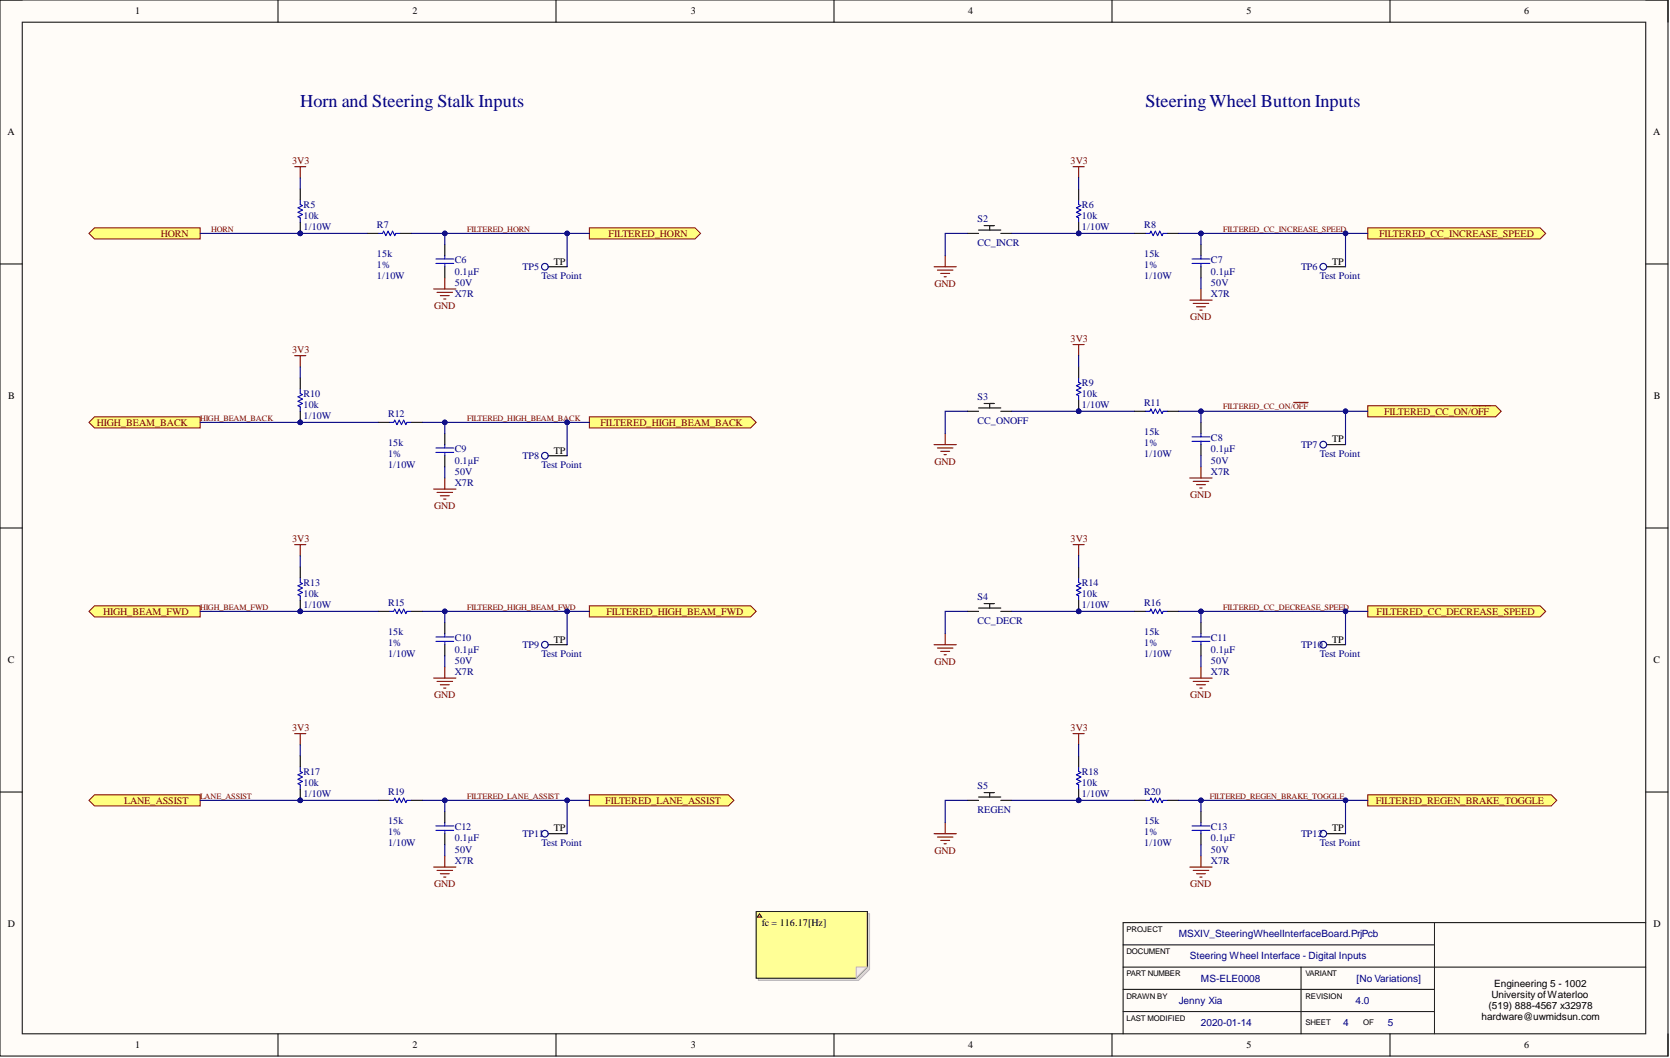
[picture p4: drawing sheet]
<svg xmlns="http://www.w3.org/2000/svg" width="381mm" height="241mm" viewBox="0 0 381 241" stroke-linecap="round" stroke-linejoin="round" font-family="sans-serif">
<defs><g id="words">
<g font-size="4.1" fill="#000080">
<text x="68.5" y="24.4">Horn and Steering Stalk Inputs</text>
<text x="261.3" y="24.4">Steering Wheel Button Inputs</text>
</g>
<g font-size="2.3">
<text x="30.9" y="3.3">1</text>
<text x="94.1" y="3.3">2</text>
<text x="157.6" y="3.3">3</text>
<text x="220.9" y="3.3">4</text>
<text x="284.4" y="3.3">5</text>
<text x="347.7" y="3.3">6</text>
<text x="1.7" y="30.8">A</text>
<text x="377.2" y="30.8">A</text>
<text x="126.3" y="60.3">TP</text>
<text x="303.9" y="60.3">TP</text>
<text x="1.9" y="91.1">B</text>
<text x="377.3" y="91.1">B</text>
<text x="303.9" y="100.9">TP</text>
<text x="126.3" y="103.4">TP</text>
<text x="126.3" y="146.5">TP</text>
<text x="303.9" y="146.5">TP</text>
<text x="1.8" y="151.3">C</text>
<text x="377.2" y="151.3">C</text>
<text x="126.3" y="189.6">TP</text>
<text x="303.9" y="189.6">TP</text>
<text x="1.8" y="211.5">D</text>
<text x="173.8" y="211.2">fc = 116.17[Hz]</text>
<text x="377.2" y="211.5">D</text>
<text x="340.3" y="227.7">University of Waterloo</text>
<text x="340.9" y="225.1">Engineering 5 - 1002</text>
<text x="338" y="232.7">hardware@uwmidsun.com</text>
<text x="339.6" y="230.2">(519) 888-4567 x32978</text>
<text x="30.9" y="239.1">1</text>
<text x="94.1" y="239.1">2</text>
<text x="157.6" y="239.1">3</text>
<text x="220.9" y="239.1">4</text>
<text x="284.4" y="239.1">5</text>
<text x="347.7" y="239.1">6</text>
</g>
<g font-size="2.3" fill="#800000">
<text x="66.6" y="37.5">3V3</text>
<text x="244.2" y="37.5">3V3</text>
<text x="36.7" y="54">HORN</text>
<text x="138.9" y="54">FILTERED_HORN</text>
<text x="314.7" y="54">FILTERED_CC_INCREASE_SPEED</text>
<text x="213.2" y="65.4">GND</text>
<text x="99" y="70.5">GND</text>
<text x="271.5" y="73">GND</text>
<text x="66.6" y="80.6">3V3</text>
<text x="244.2" y="78.1">3V3</text>
<text x="315.8" y="94.6">FILTERED_CC_ON/OFF</text>
<text x="22.1" y="97.1">HIGH_BEAM_BACK</text>
<text x="137" y="97.1">FILTERED_HIGH_BEAM_BACK</text>
<text x="213.2" y="106">GND</text>
<text x="271.5" y="113.6">GND</text>
<text x="99" y="116.1">GND</text>
<text x="66.6" y="123.7">3V3</text>
<text x="244.2" y="123.7">3V3</text>
<text x="23.5" y="140.2">HIGH_BEAM_FWD</text>
<text x="138.3" y="140.2">FILTERED_HIGH_BEAM_FWD</text>
<text x="314.1" y="140.2">FILTERED_CC_DECREASE_SPEED</text>
<text x="213.2" y="151.6">GND</text>
<text x="99" y="159.2">GND</text>
<text x="271.5" y="159.2">GND</text>
<text x="66.6" y="166.8">3V3</text>
<text x="244.2" y="166.8">3V3</text>
<text x="28.3" y="183.3">LANE_ASSIST</text>
<text x="138.1" y="183.3">FILTERED_LANE_ASSIST</text>
<text x="313.9" y="183.3">FILTERED_REGEN_BRAKE_TOGGLE</text>
<text x="213.2" y="194.7">GND</text>
<text x="99" y="202.3">GND</text>
<text x="271.5" y="202.3">GND</text>
</g>
<g font-size="2.3" fill="#000080">
<text x="69.3" y="47.4">R5</text>
<text x="246.8" y="47.4">R6</text>
<text x="69.3" y="49.9">10k</text>
<text x="69.3" y="52.5">1/10W</text>
<text x="86" y="52">R7</text>
<text x="223" y="50.7">S2</text>
<text x="246.8" y="49.9">10k</text>
<text x="246.8" y="52.5">1/10W</text>
<text x="261.1" y="52">R8</text>
<text x="86" y="58.6">15k</text>
<text x="223" y="56">CC_INCR</text>
<text x="261.1" y="58.6">15k</text>
<text x="86" y="61.1">1%</text>
<text x="86" y="63.6">1/10W</text>
<text x="103.8" y="62.6">0.1µF</text>
<text x="103.8" y="65.2">50V</text>
<text x="103.8" y="60.1">C6</text>
<text x="119.2" y="61.6">TP5</text>
<text x="123.5" y="63.6">Test Point</text>
<text x="261.1" y="61.1">1%</text>
<text x="261.1" y="63.6">1/10W</text>
<text x="276.3" y="62.6">0.1µF</text>
<text x="276.3" y="65.2">50V</text>
<text x="276.3" y="60.1">C7</text>
<text x="296.8" y="61.6">TP6</text>
<text x="301.1" y="63.6">Test Point</text>
<text x="103.8" y="67.7">X7R</text>
<text x="276.3" y="67.7">X7R</text>
<text x="246.8" y="88">R9</text>
<text x="69.3" y="93">10k</text>
<text x="69.3" y="95.6">1/10W</text>
<text x="69.3" y="90.5">R10</text>
<text x="88.5" y="95.1">R12</text>
<text x="223" y="91.3">S3</text>
<text x="246.8" y="90.5">10k</text>
<text x="246.8" y="93">1/10W</text>
<text x="261.1" y="92.5">R11</text>
<text x="88.5" y="101.7">15k</text>
<text x="223" y="96.6">CC_ONOFF</text>
<text x="261.1" y="99.1">15k</text>
<text x="261.1" y="101.7">1%</text>
<text x="276.3" y="100.6">C8</text>
<text x="88.5" y="104.2">1%</text>
<text x="88.5" y="106.7">1/10W</text>
<text x="103.8" y="105.7">0.1µF</text>
<text x="103.8" y="103.2">C9</text>
<text x="119.2" y="104.7">TP8</text>
<text x="123.5" y="106.7">Test Point</text>
<text x="261.1" y="104.2">1/10W</text>
<text x="276.3" y="103.2">0.1µF</text>
<text x="276.3" y="105.7">50V</text>
<text x="296.8" y="102.2">TP7</text>
<text x="301.1" y="104.2">Test Point</text>
<text x="103.8" y="108.3">50V</text>
<text x="103.8" y="110.8">X7R</text>
<text x="276.3" y="108.3">X7R</text>
<text x="69.3" y="136.1">10k</text>
<text x="69.3" y="133.6">R13</text>
<text x="223" y="136.9">S4</text>
<text x="246.8" y="136.1">10k</text>
<text x="246.8" y="133.6">R14</text>
<text x="69.3" y="138.7">1/10W</text>
<text x="88.5" y="138.2">R15</text>
<text x="223" y="142.2">CC_DECR</text>
<text x="246.8" y="138.7">1/10W</text>
<text x="261.1" y="138.2">R16</text>
<text x="88.5" y="144.8">15k</text>
<text x="88.5" y="147.3">1%</text>
<text x="88.5" y="149.8">1/10W</text>
<text x="103.8" y="148.8">0.1µF</text>
<text x="103.8" y="146.3">C10</text>
<text x="119.2" y="147.8">TP9</text>
<text x="123.5" y="149.8">Test Point</text>
<text x="261.1" y="144.8">15k</text>
<text x="261.1" y="147.3">1%</text>
<text x="261.1" y="149.8">1/10W</text>
<text x="276.3" y="148.8">0.1µF</text>
<text x="276.3" y="146.3">C11</text>
<text x="296.8" y="147.8">TP10</text>
<text x="301.1" y="149.8">Test Point</text>
<text x="103.8" y="151.4">50V</text>
<text x="103.8" y="153.9">X7R</text>
<text x="276.3" y="151.4">50V</text>
<text x="276.3" y="153.9">X7R</text>
<text x="69.3" y="179.2">10k</text>
<text x="69.3" y="176.7">R17</text>
<text x="246.8" y="179.2">10k</text>
<text x="246.8" y="176.7">R18</text>
<text x="69.3" y="181.8">1/10W</text>
<text x="88.5" y="181.3">R19</text>
<text x="223" y="180">S5</text>
<text x="223" y="185.3">REGEN</text>
<text x="246.8" y="181.8">1/10W</text>
<text x="261.1" y="181.3">R20</text>
<text x="88.5" y="187.9">15k</text>
<text x="88.5" y="190.4">1%</text>
<text x="103.8" y="191.9">0.1µF</text>
<text x="103.8" y="189.4">C12</text>
<text x="119.2" y="190.9">TP11</text>
<text x="261.1" y="187.9">15k</text>
<text x="261.1" y="190.4">1%</text>
<text x="276.3" y="191.9">0.1µF</text>
<text x="276.3" y="189.4">C13</text>
<text x="296.8" y="190.9">TP12</text>
<text x="88.5" y="192.9">1/10W</text>
<text x="103.8" y="194.5">50V</text>
<text x="103.8" y="197">X7R</text>
<text x="123.5" y="192.9">Test Point</text>
<text x="261.1" y="192.9">1/10W</text>
<text x="276.3" y="194.5">50V</text>
<text x="276.3" y="197">X7R</text>
<text x="301.1" y="192.9">Test Point</text>
<text x="268.9" y="213.7">MSXIV_SteeringWheelInterfaceBoard.PrjPcb</text>
<text x="271.5" y="218.8">Steering Wheel Interface - Digital Inputs</text>
<text x="274" y="223.9">MS-ELE0008</text>
<text x="309.5" y="223.9">[No Variations]</text>
<text x="268.9" y="228.9">Jenny Xia</text>
<text x="309.3" y="228.9">4.0</text>
<text x="274" y="234">2020-01-14</text>
<text x="306.5" y="234">4</text>
<text x="316.6" y="234">5</text>
</g>
<g font-size="1.9" fill="#800000">
<text x="48.2" y="52.8">HORN</text>
<text x="106.6" y="52.8">FILTERED_HORN</text>
<text x="279.1" y="52.8">FILTERED_CC_INCREASE_SPEED</text>
<text x="45.7" y="95.9">HIGH_BEAM_BACK</text>
<text x="106.6" y="95.9">FILTERED_HIGH_BEAM_BACK</text>
<text x="279.1" y="93.4">FILTERED_CC_ON/OFF</text>
<text x="45.7" y="139">HIGH_BEAM_FWD</text>
<text x="106.6" y="139">FILTERED_HIGH_BEAM_FWD</text>
<text x="279.1" y="139">FILTERED_CC_DECREASE_SPEED</text>
<text x="45.7" y="182.1">LANE_ASSIST</text>
<text x="106.6" y="182.1">FILTERED_LANE_ASSIST</text>
<text x="276" y="182.1">FILTERED_REGEN_BRAKE_TOGGLE</text>
</g>
<g font-size="1.8">
<text x="257" y="212.5">PROJECT</text>
<text x="257" y="217.6">DOCUMENT</text>
<text x="257" y="227.8">DRAWN BY</text>
<text x="257" y="222.7">PART NUMBER</text>
<text x="297.8" y="227.8">REVISION</text>
<text x="297.8" y="222.7">VARIANT</text>
<text x="257" y="232.8">LAST MODIFIED</text>
<text x="297.8" y="233.8">SHEET</text>
<text x="311" y="233.8">OF</text>
</g>
</g></defs>
<path d="M0 0h380.5v240.9h-380.5z" fill-rule="evenodd" fill="#fffcf8"/>
<path d="M0 0h380.5v240.9h-380.5z" fill="none" stroke="#000" stroke-width=".23"/>
<path d="M5.1 5.1h370.4v230.7h-370.4z" fill-rule="evenodd" fill="#fffcf8"/>
<g fill="none" stroke="#000" stroke-width=".23">
<path d="M0 0h5.1M63.4 0v5.1M126.8 0v5.1M190.3 0v5.1M253.7 0v5.1M317.1 0v5.1M375.5 0h5v5.1M5.1 5.1h370.4v230.7h-370.4zM0 60.2h5.1M375.5 60.2h5M0 120.4h5.1M375.5 120.4h5"/>
<path d="M0 180.6h5.1M375.5 180.6h5M63.4 235.8v5.1M126.8 235.8v5.1M190.3 235.8v5.1M253.7 235.8v5.1M317.1 235.8v5.1M380.5 235.8v5.1"/>
</g>
<path d="M67.2 81.1h2.6M68.5 81.1v2.6M67.2 124.2h2.6M68.5 124.2v2.6M67.2 167.3h2.6M68.5 167.3v2.6" fill="none" stroke="#800000" stroke-width=".25"/>
<circle cx="68.5" cy="53.2" r=".51" fill="#000080"/>
<circle cx="68.5" cy="53.2" r=".51" fill="none" stroke="#000080" stroke-width=".23"/>
<path d="M68.5 45.6v1l.5 .3-1 .5 1 .5-1 .5 1 .5-1 .5 .5 .3v1" fill="none" stroke="#00f" stroke-width=".25"/>
<path d="M68.5 43.1v2.5M68.5 50.7v2.5" fill="none" stroke="#000" stroke-width=".25"/>
<circle cx="68.5" cy="53.2" r=".51" fill="#000080"/>
<circle cx="68.5" cy="53.2" r=".51" fill="none" stroke="#000080" stroke-width=".23"/>
<path d="M67.2 38h2.6M68.5 38v2.6" fill="none" stroke="#800000" stroke-width=".25"/>
<circle cx="68.5" cy="182.5" r=".51" fill="#000080"/>
<circle cx="68.5" cy="182.5" r=".51" fill="none" stroke="#000080" stroke-width=".23"/>
<path d="M68.5 174.9v1l.5 .3-1 .5 1 .5-1 .5 1 .5-1 .5 .5 .3v1" fill="none" stroke="#00f" stroke-width=".25"/>
<path d="M68.5 172.4v2.5M68.5 180v2.5" fill="none" stroke="#000" stroke-width=".25"/>
<circle cx="68.5" cy="182.5" r=".51" fill="#000080"/>
<circle cx="68.5" cy="182.5" r=".51" fill="none" stroke="#000080" stroke-width=".23"/>
<circle cx="68.5" cy="139.4" r=".51" fill="#000080"/>
<circle cx="68.5" cy="139.4" r=".51" fill="none" stroke="#000080" stroke-width=".23"/>
<path d="M68.5 131.8v1l.5 .3-1 .5 1 .5-1 .5 1 .5-1 .5 .5 .3v1" fill="none" stroke="#00f" stroke-width=".25"/>
<path d="M68.5 129.3v2.5M68.5 136.9v2.5" fill="none" stroke="#000" stroke-width=".25"/>
<circle cx="68.5" cy="139.4" r=".51" fill="#000080"/>
<circle cx="68.5" cy="139.4" r=".51" fill="none" stroke="#000080" stroke-width=".23"/>
<circle cx="68.5" cy="96.3" r=".51" fill="#000080"/>
<circle cx="68.5" cy="96.3" r=".51" fill="none" stroke="#000080" stroke-width=".23"/>
<path d="M68.5 88.7v1l.5 .3-1 .5 1 .5-1 .5 1 .5-1 .5 .5 .3v1" fill="none" stroke="#00f" stroke-width=".25"/>
<path d="M68.5 86.2v2.5M68.5 93.8v2.5" fill="none" stroke="#000" stroke-width=".25"/>
<circle cx="68.5" cy="96.3" r=".51" fill="#000080"/>
<circle cx="68.5" cy="96.3" r=".51" fill="none" stroke="#000080" stroke-width=".23"/>
<path d="M20.3 53.2l1.3-1.2h24.1v2.5h-24.1z" fill-rule="evenodd" fill="#ffff80"/>
<path d="M20.3 53.2l1.3-1.2h24.1v2.5h-24.1z" fill="none" stroke="#800000" stroke-width=".23"/>
<path d="M20.3 96.3l1.3-1.2h24.1v2.5h-24.1z" fill-rule="evenodd" fill="#ffff80"/>
<path d="M20.3 96.3l1.3-1.2h24.1v2.5h-24.1z" fill="none" stroke="#800000" stroke-width=".23"/>
<path d="M88.8 182.5h1l.3-.5 .5 1 .5-1 .5 1 .5-1 .5 1 .3-.5h1M99.4 189.4h4.1M99.4 188.4h4.1M101.5 187.6v.8M101.5 189.4v.7" fill="none" stroke="#00f" stroke-width=".25"/>
<path d="M86.3 182.5h2.5M93.9 182.5h2.5M101.5 185.1v2.5M101.5 190.1v2.6" fill="none" stroke="#000" stroke-width=".25"/>
<path d="M20.3 182.5l1.3-1.2h24.1v2.5h-24.1z" fill-rule="evenodd" fill="#ffff80"/>
<path d="M20.3 182.5l1.3-1.2h24.1v2.5h-24.1z" fill="none" stroke="#800000" stroke-width=".23"/>
<path d="M88.8 139.4h1l.3-.5 .5 1 .5-1 .5 1 .5-1 .5 1 .3-.5h1M99.4 146.3h4.1M99.4 145.3h4.1M101.5 144.5v.8M101.5 146.3v.7" fill="none" stroke="#00f" stroke-width=".25"/>
<path d="M86.3 139.4h2.5M93.9 139.4h2.5M101.5 142v2.5M101.5 147v2.6" fill="none" stroke="#000" stroke-width=".25"/>
<path d="M98.9 154.7h5.1M99.7 155.4h3.6M100.5 156.2h2M101.2 156.9h.5M101.5 152.1v2.6" fill="none" stroke="#800000" stroke-width=".25"/>
<path d="M20.3 139.4l1.3-1.2h24.1v2.5h-24.1z" fill-rule="evenodd" fill="#ffff80"/>
<path d="M20.3 139.4l1.3-1.2h24.1v2.5h-24.1z" fill="none" stroke="#800000" stroke-width=".23"/>
<g fill="none" stroke="#00f" stroke-width=".25">
<path d="M86.3 53.2h1l.2-.5 .5 1 .5-1 .5 1 .6-1 .5 1 .2-.5h1M99.4 59.1h4.1M101.5 58.3v.8M261.3 53.2h1l.3-.5 .5 1 .5-1 .5 1 .5-1 .5 1 .3-.5h1M272 59.1h4M274 58.3v.8M99.4 60.1h4.1M101.5 60.1v.7M272 60.1h4M274 60.1v.7M88.8 96.3h1l.3-.5 .5 1 .5-1 .5 1 .5-1 .5 1 .3-.5h1M261.3 93.8h1l.3-.5 .5 1 .5-1 .5 1 .5-1 .5 1 .3-.5h1"/>
<path d="M272 99.6h4M274 98.9v.7M99.4 103.2h4.1M99.4 102.2h4.1M101.5 101.4v.8M101.5 103.2v.7M272 100.6h4M274 100.6v.8M261.3 139.4h1l.3-.5 .5 1 .5-1 .5 1 .5-1 .5 1 .3-.5h1M272 146.3h4M272 145.3h4M274 144.5v.8"/>
<path d="M274 146.3v.7M261.3 182.5h1l.3-.5 .5 1 .5-1 .5 1 .5-1 .5 1 .3-.5h1M272 189.4h4M272 188.4h4M274 187.6v.8M274 189.4v.7"/>
</g>
<g fill="none" stroke="#000" stroke-width=".25">
<path d="M83.7 53.2h2.6M91.3 53.2h2.6M101.5 55.8v2.5M220.7 53.2h2.6M223.3 52.5h5M224.5 51.5h2.3M225.8 51.5v1M228.3 53.2h2.6M258.8 53.2h2.5M266.4 53.2h2.5M274 55.8v2.5M101.5 60.8v2.6"/>
<path d="M274 60.8v2.6M86.3 96.3h2.5M93.9 96.3h2.5M101.5 98.9v2.5M220.7 93.8h2.6M223.3 93h5M224.5 92h2.3M225.8 92v1M228.3 93.8h2.6M258.8 93.8h2.5M266.4 93.8h2.5M274 96.3v2.6"/>
<path d="M101.5 103.9v2.6M274 101.4v2.5M220.7 139.4h2.6M223.3 138.7h5M224.5 137.7h2.3M225.8 137.7v1M228.3 139.4h2.6M258.8 139.4h2.5M266.4 139.4h2.5M274 142v2.5M274 147v2.6M220.7 182.5h2.6"/>
<path d="M223.3 181.8h5M224.5 180.8h2.3M225.8 180.8v1M228.3 182.5h2.6M258.8 182.5h2.5M266.4 182.5h2.5M274 185.1v2.5M274 190.1v2.6"/>
</g>
<g fill="none" stroke="#800000" stroke-width=".25">
<path d="M244.8 38h2.6M246.1 38v2.6M98.9 65.9h5.1M99.7 66.7h3.6M100.5 67.4h2M101.2 68.2h.5M101.5 63.4v2.5M295.2 91.8h3.2M98.9 111.5h5.1M99.7 112.3h3.6M100.5 113.1h2M101.2 113.8h.5"/>
<path d="M101.5 109v2.5"/>
</g>
<circle cx="246.1" cy="53.2" r=".51" fill="#000080"/>
<circle cx="246.1" cy="53.2" r=".51" fill="none" stroke="#000080" stroke-width=".23"/>
<path d="M246.1 45.6v1l.5 .3-1 .5 1 .5-1 .5 1 .5-1 .5 .5 .3v1" fill="none" stroke="#00f" stroke-width=".25"/>
<path d="M246.1 43.1v2.5M246.1 50.7v2.5" fill="none" stroke="#000" stroke-width=".25"/>
<circle cx="246.1" cy="53.2" r=".51" fill="#000080"/>
<circle cx="246.1" cy="53.2" r=".51" fill="none" stroke="#000080" stroke-width=".23"/>
<path d="M244.8 78.6h2.6M246.1 78.6v2.5" fill="none" stroke="#800000" stroke-width=".25"/>
<circle cx="246.1" cy="93.8" r=".51" fill="#000080"/>
<circle cx="246.1" cy="93.8" r=".51" fill="none" stroke="#000080" stroke-width=".23"/>
<path d="M246.1 86.2v1l.5 .3-1 .5 1 .5-1 .5 1 .5-1 .5 .5 .3v1" fill="none" stroke="#00f" stroke-width=".25"/>
<path d="M246.1 83.7v2.5M246.1 91.3v2.5" fill="none" stroke="#000" stroke-width=".25"/>
<circle cx="246.1" cy="93.8" r=".51" fill="#000080"/>
<circle cx="246.1" cy="93.8" r=".51" fill="none" stroke="#000080" stroke-width=".23"/>
<path d="M244.8 124.2h2.6M246.1 124.2v2.6" fill="none" stroke="#800000" stroke-width=".25"/>
<circle cx="246.1" cy="139.4" r=".51" fill="#000080"/>
<circle cx="246.1" cy="139.4" r=".51" fill="none" stroke="#000080" stroke-width=".23"/>
<path d="M246.1 131.8v1l.5 .3-1 .5 1 .5-1 .5 1 .5-1 .5 .5 .3v1" fill="none" stroke="#00f" stroke-width=".25"/>
<path d="M246.1 129.3v2.5M246.1 136.9v2.5" fill="none" stroke="#000" stroke-width=".25"/>
<circle cx="246.1" cy="139.4" r=".51" fill="#000080"/>
<circle cx="246.1" cy="139.4" r=".51" fill="none" stroke="#000080" stroke-width=".23"/>
<path d="M244.8 167.3h2.6M246.1 167.3v2.6" fill="none" stroke="#800000" stroke-width=".25"/>
<circle cx="246.1" cy="182.5" r=".51" fill="#000080"/>
<circle cx="246.1" cy="182.5" r=".51" fill="none" stroke="#000080" stroke-width=".23"/>
<path d="M246.1 174.9v1l.5 .3-1 .5 1 .5-1 .5 1 .5-1 .5 .5 .3v1" fill="none" stroke="#00f" stroke-width=".25"/>
<path d="M246.1 172.4v2.5M246.1 180v2.5" fill="none" stroke="#000" stroke-width=".25"/>
<circle cx="246.1" cy="182.5" r=".51" fill="#000080"/>
<circle cx="246.1" cy="182.5" r=".51" fill="none" stroke="#000080" stroke-width=".23"/>
<g fill="none" stroke="#800000" stroke-width=".25">
<path d="M271.5 68.4h5M272.2 69.2h3.6M273 70h2M273.7 70.7h.5M274 65.9v2.5M271.5 109h5M272.2 109.8h3.6M273 110.5h2M273.7 111.3h.5M274 106.5v2.5M271.5 154.7h5M272.2 155.4h3.6"/>
<path d="M273 156.2h2M273.7 156.9h.5M274 152.1v2.6M98.9 197.8h5.1M99.7 198.5h3.6M100.5 199.3h2M101.5 195.2v2.6M271.5 197.8h5M272.2 198.5h3.6M273 199.3h2M274 195.2v2.6M101.2 200h.5"/>
<path d="M273.7 200h.5"/>
</g>
<path d="M256.2 215.5h71.1M327.3 210.4v25.4M375.5 210.4h-119.3v25.4M256.2 230.7h71.1M256.2 220.6h119.3M256.2 225.6h71.1M296.8 220.6v15.2" fill="none" stroke="#000" stroke-width=".23"/>
<path d="M134.5 52h24.1l1.2 1.2-1.2 1.3h-24.1z" fill-rule="evenodd" fill="#ffff80"/>
<path d="M134.5 52h24.1l1.2 1.2-1.2 1.3h-24.1z" fill="none" stroke="#800000" stroke-width=".23"/>
<path d="M134.5 95.1h36.7l1.3 1.2-1.3 1.3h-36.7z" fill-rule="evenodd" fill="#ffff80"/>
<path d="M134.5 95.1h36.7l1.3 1.2-1.3 1.3h-36.7z" fill="none" stroke="#800000" stroke-width=".23"/>
<path d="M134.5 181.3h31.7l1.2 1.2-1.2 1.3h-31.7z" fill-rule="evenodd" fill="#ffff80"/>
<path d="M134.5 181.3h31.7l1.2 1.2-1.2 1.3h-31.7z" fill="none" stroke="#800000" stroke-width=".23"/>
<path d="M134.5 138.2h36.7l1.3 1.2-1.3 1.3h-36.7z" fill-rule="evenodd" fill="#ffff80"/>
<path d="M134.5 138.2h36.7l1.3 1.2-1.3 1.3h-36.7z" fill="none" stroke="#800000" stroke-width=".23"/>
<path d="M312 52h39.4l1.2 1.2-1.2 1.3h-39.4z" fill-rule="evenodd" fill="#ffff80"/>
<path d="M312 52h39.4l1.2 1.2-1.2 1.3h-39.4z" fill="none" stroke="#800000" stroke-width=".23"/>
<path d="M312 92.5h29.2l1.3 1.3-1.3 1.3h-29.2z" fill-rule="evenodd" fill="#ffff80"/>
<path d="M312 92.5h29.2l1.3 1.3-1.3 1.3h-29.2z" fill="none" stroke="#800000" stroke-width=".23"/>
<path d="M336 92.5h4.1" fill="none" stroke="#800000" stroke-width=".25"/>
<path d="M312 181.3h41.9l1.3 1.2-1.3 1.3h-41.9z" fill-rule="evenodd" fill="#ffff80"/>
<path d="M312 181.3h41.9l1.3 1.2-1.3 1.3h-41.9z" fill="none" stroke="#800000" stroke-width=".23"/>
<path d="M312 138.2h39.4l1.2 1.2-1.2 1.3h-39.4z" fill-rule="evenodd" fill="#ffff80"/>
<path d="M312 138.2h39.4l1.2 1.2-1.2 1.3h-39.4z" fill="none" stroke="#800000" stroke-width=".23"/>
<g fill="none" stroke="#800000" stroke-width=".25">
<path d="M215.6 58.3v2.5M213.1 60.8h5.1M213.9 61.6h3.5M214.6 62.4h2.1M215.4 63.1h.5M215.6 98.9v2.5M213.1 101.4h5.1M213.9 102.2h3.5M214.6 102.9h2.1M215.4 103.7h.5M213.1 147h5.1M213.9 147.8h3.5"/>
<path d="M214.6 148.6h2.1M215.4 149.3h.5M215.6 144.5v2.5M213.1 190.1h5.1M213.9 190.9h3.5M214.6 191.7h2.1M215.4 192.4h.5M215.6 187.6v2.5"/>
</g>
<path d="M68.5 40.6v2.5M68.5 83.7v2.5M68.5 126.8v2.5M68.5 169.9v2.5M101.5 182.5v2.6M101.5 192.7v2.5" fill="none" stroke="#000080" stroke-width=".25"/>
<circle cx="101.5" cy="182.5" r=".51" fill="#000080"/>
<circle cx="101.5" cy="182.5" r=".51" fill="none" stroke="#000080" stroke-width=".23"/>
<path d="M101.5 139.4v2.6M101.5 149.6v2.5" fill="none" stroke="#000080" stroke-width=".25"/>
<circle cx="101.5" cy="139.4" r=".51" fill="#000080"/>
<circle cx="101.5" cy="139.4" r=".51" fill="none" stroke="#000080" stroke-width=".23"/>
<path d="M101.5 53.2v2.6" fill="none" stroke="#000080" stroke-width=".25"/>
<circle cx="101.5" cy="53.2" r=".51" fill="#000080"/>
<circle cx="101.5" cy="53.2" r=".51" fill="none" stroke="#000080" stroke-width=".23"/>
<path d="M101.5 96.3v2.6M101.5 106.5v2.5" fill="none" stroke="#000080" stroke-width=".25"/>
<circle cx="101.5" cy="96.3" r=".51" fill="#000080"/>
<circle cx="101.5" cy="96.3" r=".51" fill="none" stroke="#000080" stroke-width=".23"/>
<path d="M45.7 182.5h40.6" fill="none" stroke="#000080" stroke-width=".25"/>
<circle cx="68.5" cy="182.5" r=".51" fill="#000080"/>
<circle cx="68.5" cy="182.5" r=".51" fill="none" stroke="#000080" stroke-width=".23"/>
<path d="M45.7 96.3h40.6" fill="none" stroke="#000080" stroke-width=".25"/>
<circle cx="68.5" cy="96.3" r=".51" fill="#000080"/>
<circle cx="68.5" cy="96.3" r=".51" fill="none" stroke="#000080" stroke-width=".23"/>
<path d="M45.7 53.2h38" fill="none" stroke="#000080" stroke-width=".25"/>
<circle cx="68.5" cy="53.2" r=".51" fill="#000080"/>
<circle cx="68.5" cy="53.2" r=".51" fill="none" stroke="#000080" stroke-width=".23"/>
<path d="M45.7 139.4h40.6" fill="none" stroke="#000080" stroke-width=".25"/>
<circle cx="68.5" cy="139.4" r=".51" fill="#000080"/>
<circle cx="68.5" cy="139.4" r=".51" fill="none" stroke="#000080" stroke-width=".23"/>
<path d="M93.9 53.2h40.6M220.7 93.8h-5.1v5.1" fill="none" stroke="#000080" stroke-width=".25"/>
<circle cx="129.4" cy="53.2" r=".51" fill="#000080"/>
<circle cx="129.4" cy="53.2" r=".51" fill="none" stroke="#000080" stroke-width=".23"/>
<circle cx="101.5" cy="53.2" r=".51" fill="#000080"/>
<circle cx="101.5" cy="53.2" r=".51" fill="none" stroke="#000080" stroke-width=".23"/>
<path d="M96.4 182.5h38.1" fill="none" stroke="#000080" stroke-width=".25"/>
<circle cx="101.5" cy="182.5" r=".51" fill="#000080"/>
<circle cx="101.5" cy="182.5" r=".51" fill="none" stroke="#000080" stroke-width=".23"/>
<circle cx="129.4" cy="182.5" r=".51" fill="#000080"/>
<circle cx="129.4" cy="182.5" r=".51" fill="none" stroke="#000080" stroke-width=".23"/>
<path d="M96.4 139.4h38.1" fill="none" stroke="#000080" stroke-width=".25"/>
<circle cx="101.5" cy="139.4" r=".51" fill="#000080"/>
<circle cx="101.5" cy="139.4" r=".51" fill="none" stroke="#000080" stroke-width=".23"/>
<circle cx="129.4" cy="139.4" r=".51" fill="#000080"/>
<circle cx="129.4" cy="139.4" r=".51" fill="none" stroke="#000080" stroke-width=".23"/>
<path d="M274 53.2v2.6M274 63.4v2.5" fill="none" stroke="#000080" stroke-width=".25"/>
<circle cx="274" cy="53.2" r=".51" fill="#000080"/>
<circle cx="274" cy="53.2" r=".51" fill="none" stroke="#000080" stroke-width=".23"/>
<path d="M274 93.8v2.5M274 103.9v2.6" fill="none" stroke="#000080" stroke-width=".25"/>
<circle cx="274" cy="93.8" r=".51" fill="#000080"/>
<circle cx="274" cy="93.8" r=".51" fill="none" stroke="#000080" stroke-width=".23"/>
<path d="M274 139.4v2.6M274 149.6v2.5" fill="none" stroke="#000080" stroke-width=".25"/>
<circle cx="274" cy="139.4" r=".51" fill="#000080"/>
<circle cx="274" cy="139.4" r=".51" fill="none" stroke="#000080" stroke-width=".23"/>
<path d="M274 182.5v2.6M274 192.7v2.5" fill="none" stroke="#000080" stroke-width=".25"/>
<circle cx="274" cy="182.5" r=".51" fill="#000080"/>
<circle cx="274" cy="182.5" r=".51" fill="none" stroke="#000080" stroke-width=".23"/>
<path d="M230.9 93.8h27.9" fill="none" stroke="#000080" stroke-width=".25"/>
<circle cx="246.1" cy="93.8" r=".51" fill="#000080"/>
<circle cx="246.1" cy="93.8" r=".51" fill="none" stroke="#000080" stroke-width=".23"/>
<path d="M230.9 53.2h27.9" fill="none" stroke="#000080" stroke-width=".25"/>
<circle cx="246.1" cy="53.2" r=".51" fill="#000080"/>
<circle cx="246.1" cy="53.2" r=".51" fill="none" stroke="#000080" stroke-width=".23"/>
<path d="M230.9 182.5h27.9" fill="none" stroke="#000080" stroke-width=".25"/>
<circle cx="246.1" cy="182.5" r=".51" fill="#000080"/>
<circle cx="246.1" cy="182.5" r=".51" fill="none" stroke="#000080" stroke-width=".23"/>
<path d="M230.9 139.4h27.9" fill="none" stroke="#000080" stroke-width=".25"/>
<circle cx="246.1" cy="139.4" r=".51" fill="#000080"/>
<circle cx="246.1" cy="139.4" r=".51" fill="none" stroke="#000080" stroke-width=".23"/>
<path d="M246.1 40.6v2.5M96.4 96.3h38.1M246.1 81.1v2.6M246.1 126.8v2.5M246.1 169.9v2.5" fill="none" stroke="#000080" stroke-width=".25"/>
<circle cx="101.5" cy="96.3" r=".51" fill="#000080"/>
<circle cx="101.5" cy="96.3" r=".51" fill="none" stroke="#000080" stroke-width=".23"/>
<circle cx="129.4" cy="96.3" r=".51" fill="#000080"/>
<circle cx="129.4" cy="96.3" r=".51" fill="none" stroke="#000080" stroke-width=".23"/>
<path d="M268.9 182.5h43.1" fill="none" stroke="#000080" stroke-width=".25"/>
<circle cx="274" cy="182.5" r=".51" fill="#000080"/>
<circle cx="274" cy="182.5" r=".51" fill="none" stroke="#000080" stroke-width=".23"/>
<circle cx="307" cy="182.5" r=".51" fill="#000080"/>
<circle cx="307" cy="182.5" r=".51" fill="none" stroke="#000080" stroke-width=".23"/>
<path d="M268.9 139.4h43.1" fill="none" stroke="#000080" stroke-width=".25"/>
<circle cx="274" cy="139.4" r=".51" fill="#000080"/>
<circle cx="274" cy="139.4" r=".51" fill="none" stroke="#000080" stroke-width=".23"/>
<circle cx="307" cy="139.4" r=".51" fill="#000080"/>
<circle cx="307" cy="139.4" r=".51" fill="none" stroke="#000080" stroke-width=".23"/>
<path d="M268.9 53.2h43.1" fill="none" stroke="#000080" stroke-width=".25"/>
<circle cx="274" cy="53.2" r=".51" fill="#000080"/>
<circle cx="274" cy="53.2" r=".51" fill="none" stroke="#000080" stroke-width=".23"/>
<circle cx="307" cy="53.2" r=".51" fill="#000080"/>
<circle cx="307" cy="53.2" r=".51" fill="none" stroke="#000080" stroke-width=".23"/>
<path d="M268.9 93.8h43.1" fill="none" stroke="#000080" stroke-width=".25"/>
<circle cx="274" cy="93.8" r=".51" fill="#000080"/>
<circle cx="274" cy="93.8" r=".51" fill="none" stroke="#000080" stroke-width=".23"/>
<circle cx="307" cy="93.8" r=".51" fill="#000080"/>
<circle cx="307" cy="93.8" r=".51" fill="none" stroke="#000080" stroke-width=".23"/>
<path d="M220.7 53.2h-5.1v5.1M220.7 139.4h-5.1v5.1M220.7 182.5h-5.1v5.1" fill="none" stroke="#000080" stroke-width=".25"/>
<path d="M301.9 60.8h5.1" fill="none" stroke="#000" stroke-width=".25"/>
<circle cx="301.9" cy="60.8" r=".76" fill="#f8fcff"/>
<g fill="none" stroke="#000080" stroke-width=".25">
<path d="M307 53.2v7.6"/>
<circle cx="301.9" cy="60.8" r=".76"/>
</g>
<circle cx="307" cy="53.2" r=".51" fill="#000080"/>
<circle cx="307" cy="53.2" r=".51" fill="none" stroke="#000080" stroke-width=".23"/>
<path d="M301.9 101.4h5.1" fill="none" stroke="#000" stroke-width=".25"/>
<circle cx="301.9" cy="101.4" r=".76" fill="#f8fcff"/>
<g fill="none" stroke="#000080" stroke-width=".25">
<path d="M307 93.8v7.6"/>
<circle cx="301.9" cy="101.4" r=".76"/>
</g>
<circle cx="307" cy="93.8" r=".51" fill="#000080"/>
<circle cx="307" cy="93.8" r=".51" fill="none" stroke="#000080" stroke-width=".23"/>
<path d="M301.9 147h5.1" fill="none" stroke="#000" stroke-width=".25"/>
<circle cx="301.9" cy="147" r=".76" fill="#f8fcff"/>
<g fill="none" stroke="#000080" stroke-width=".25">
<path d="M307 139.4v7.6"/>
<circle cx="301.9" cy="147" r=".76"/>
</g>
<circle cx="307" cy="139.4" r=".51" fill="#000080"/>
<circle cx="307" cy="139.4" r=".51" fill="none" stroke="#000080" stroke-width=".23"/>
<path d="M301.9 190.1h5.1" fill="none" stroke="#000" stroke-width=".25"/>
<circle cx="301.9" cy="190.1" r=".76" fill="#f8fcff"/>
<g fill="none" stroke="#000080" stroke-width=".25">
<path d="M307 182.5v7.6"/>
<circle cx="301.9" cy="190.1" r=".76"/>
</g>
<circle cx="307" cy="182.5" r=".51" fill="#000080"/>
<circle cx="307" cy="182.5" r=".51" fill="none" stroke="#000080" stroke-width=".23"/>
<path d="M124.3 190.1h5.1" fill="none" stroke="#000" stroke-width=".25"/>
<circle cx="124.3" cy="190.1" r=".76" fill="#f8fcff"/>
<g fill="none" stroke="#000080" stroke-width=".25">
<path d="M129.4 182.5v7.6"/>
<circle cx="124.3" cy="190.1" r=".76"/>
</g>
<circle cx="129.4" cy="182.5" r=".51" fill="#000080"/>
<circle cx="129.4" cy="182.5" r=".51" fill="none" stroke="#000080" stroke-width=".23"/>
<path d="M124.3 147h5.1" fill="none" stroke="#000" stroke-width=".25"/>
<circle cx="124.3" cy="147" r=".76" fill="#f8fcff"/>
<g fill="none" stroke="#000080" stroke-width=".25">
<path d="M129.4 139.4v7.6"/>
<circle cx="124.3" cy="147" r=".76"/>
</g>
<circle cx="129.4" cy="139.4" r=".51" fill="#000080"/>
<circle cx="129.4" cy="139.4" r=".51" fill="none" stroke="#000080" stroke-width=".23"/>
<path d="M124.3 103.9h5.1" fill="none" stroke="#000" stroke-width=".25"/>
<circle cx="124.3" cy="103.9" r=".76" fill="#f8fcff"/>
<g fill="none" stroke="#000080" stroke-width=".25">
<path d="M129.4 96.3v7.6"/>
<circle cx="124.3" cy="103.9" r=".76"/>
</g>
<circle cx="129.4" cy="96.3" r=".51" fill="#000080"/>
<circle cx="129.4" cy="96.3" r=".51" fill="none" stroke="#000080" stroke-width=".23"/>
<path d="M124.3 60.8h5.1" fill="none" stroke="#000" stroke-width=".25"/>
<circle cx="124.3" cy="60.8" r=".76" fill="#f8fcff"/>
<g fill="none" stroke="#000080" stroke-width=".25">
<path d="M129.4 53.2v7.6"/>
<circle cx="124.3" cy="60.8" r=".76"/>
</g>
<circle cx="129.4" cy="53.2" r=".51" fill="#000080"/>
<circle cx="129.4" cy="53.2" r=".51" fill="none" stroke="#000080" stroke-width=".23"/>
<path d="M173 208.4h25.4v12.7l-2.5 2.5h-22.9z" fill-rule="evenodd" fill="#e0ddd7"/>
<path d="M173 208.4h25.4v12.7l-2.5 2.5h-22.9z" fill="none" stroke="#bfbdba" stroke-width=".23"/>
<path d="M172.5 207.9h25.4v12.7l-2.6 2.5h-22.8z" fill-rule="evenodd" fill="#ffff96"/>
<path d="M172.5 207.9h25.4v12.7l-2.6 2.5h-22.8z" fill="none" stroke="#000" stroke-width=".23"/>
<path d="M195.3 220.6h2.6l-2.6 2.5z" fill="#f2f0d8"/>
<path d="M195.3 220.6h2.6l-2.6 2.5z" fill="none" stroke="#bfbdba" stroke-width=".23"/>
<path d="M173.3 208.4l.5 .8h-1z" fill="#ffcc78"/>
<path d="M173.3 208.4l.5 .8h-1z" fill="none" stroke="#300" stroke-width=".23"/>
<use href="#words"/>
</svg>
